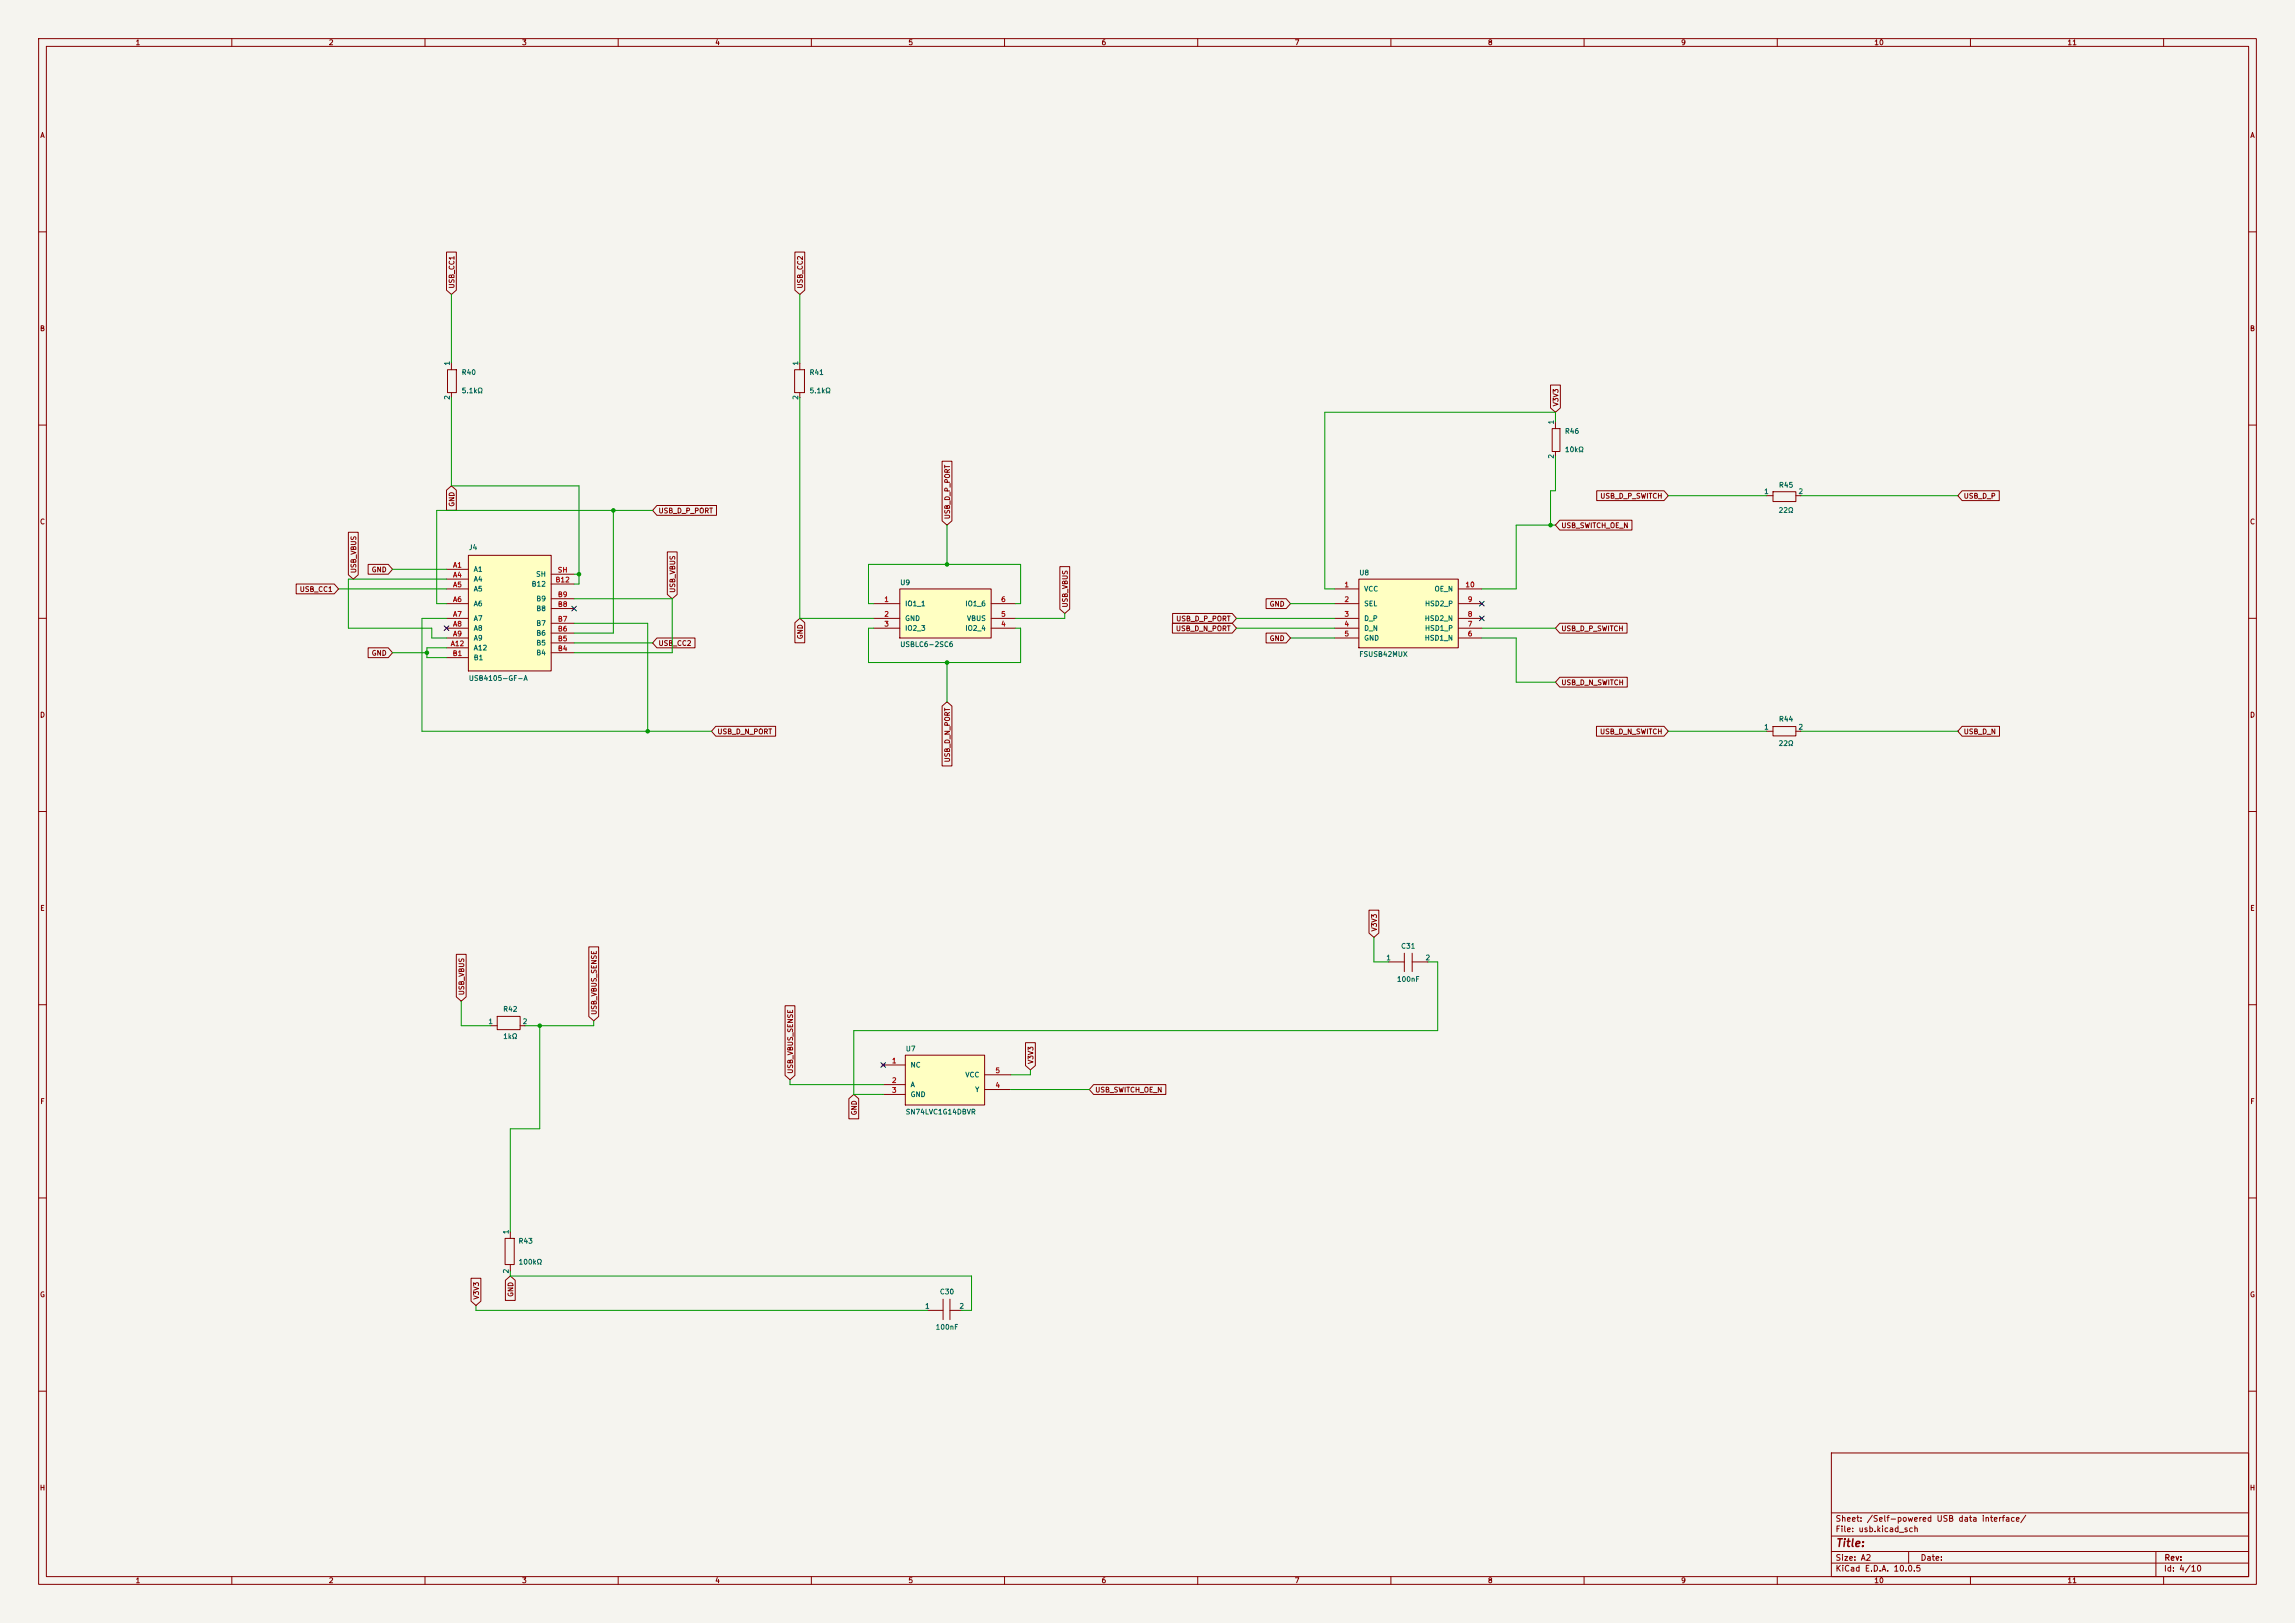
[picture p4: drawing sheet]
<svg xmlns="http://www.w3.org/2000/svg" width="594mm" height="420mm" viewBox="0 0 594 420" stroke-linecap="round" stroke-linejoin="round" font-family="sans-serif">
<defs><g id="words">
<text font-size="2" fill="#840000" x="475" y="400.8">Title:</text>
<g font-size="1.5" fill="#840000">
<text x="475" y="394.1">Sheet: /Self-powered USB data interface/</text>
<text x="475" y="396.8">File: usb.kicad_sch</text>
<text x="475" y="407">KiCad E.D.A. 10.0.5</text>
<text x="475" y="404.2">Size: A2</text>
<text x="497" y="404.2">Date:</text>
<text x="560" y="407">Id: 4/10</text>
<text x="560.1" y="404.2">Rev:</text>
</g>
<g font-size="1.3" fill="#840000">
<text x="35" y="12">1</text>
<text x="85" y="12">2</text>
<text x="135" y="12">3</text>
<text x="185" y="12">4</text>
<text x="235" y="12">5</text>
<text x="285" y="12">6</text>
<text x="335" y="12">7</text>
<text x="385" y="12">8</text>
<text x="435" y="12">9</text>
<text x="485" y="12">10</text>
<text x="535" y="12">11</text>
<text x="10.3" y="36">A</text>
<text x="582.3" y="36">A</text>
<text x="117.9" y="74.8" transform="rotate(-90 117.9 74.8)">USB_CC1</text>
<text x="208.1" y="74.8" transform="rotate(-90 208.1 74.8)">USB_CC2</text>
<text x="10.2" y="86">B</text>
<text x="582.2" y="86">B</text>
<text x="403.6" y="105.3" transform="rotate(-90 403.6 105.3)">V3V3</text>
<text x="117.9" y="131.3" transform="rotate(-90 117.9 131.3)">GND</text>
<text x="414.1" y="129.3">USB_D_P_SWITCH</text>
<text x="508.1" y="129.3">USB_D_P</text>
<text x="10.2" y="136">C</text>
<text x="170.3" y="133.1">USB_D_P_PORT</text>
<text x="246.2" y="134.5" transform="rotate(-90 246.2 134.5)">USB_D_P_PORT</text>
<text x="404" y="136.9">USB_SWITCH_OE_N</text>
<text x="582.2" y="136">C</text>
<text x="92.5" y="148.5" transform="rotate(-90 92.5 148.5)">USB_VBUS</text>
<text x="96.1" y="148.4">GND</text>
<text x="77.4" y="153.5">USB_CC1</text>
<text x="175" y="153.5" transform="rotate(-90 175 153.5)">USB_VBUS</text>
<text x="276.6" y="157.3" transform="rotate(-90 276.6 157.3)">USB_VBUS</text>
<text x="304.3" y="161.1">USB_D_P_PORT</text>
<text x="328.5" y="157.3">GND</text>
<text x="170.3" y="167.4">USB_CC2</text>
<text x="208.1" y="165.5" transform="rotate(-90 208.1 165.5)">GND</text>
<text x="304.2" y="163.6">USB_D_N_PORT</text>
<text x="328.5" y="166.2">GND</text>
<text x="404" y="163.6">USB_D_P_SWITCH</text>
<text x="96.1" y="170">GND</text>
<text x="404" y="177.6">USB_D_N_SWITCH</text>
<text x="10.2" y="186">D</text>
<text x="582.2" y="186">D</text>
<text x="185.6" y="190.3">USB_D_N_PORT</text>
<text x="414" y="190.3">USB_D_N_SWITCH</text>
<text x="508.1" y="190.3">USB_D_N</text>
<text x="246.2" y="197.4" transform="rotate(-90 246.2 197.4)">USB_D_N_PORT</text>
<text x="10.3" y="236">E</text>
<text x="582.3" y="236">E</text>
<text x="356.7" y="241.2" transform="rotate(-90 356.7 241.2)">V3V3</text>
<text x="120.4" y="257.7" transform="rotate(-90 120.4 257.7)">USB_VBUS</text>
<text x="154.7" y="262.8" transform="rotate(-90 154.7 262.8)">USB_VBUS_SENSE</text>
<text x="267.8" y="275.5" transform="rotate(-90 267.8 275.5)">V3V3</text>
<text x="205.5" y="278" transform="rotate(-90 205.5 278)">USB_VBUS_SENSE</text>
<text x="10.3" y="286">F</text>
<text x="283.3" y="283">USB_SWITCH_OE_N</text>
<text x="582.3" y="286">F</text>
<text x="222" y="288.7" transform="rotate(-90 222 288.7)">GND</text>
<text x="10.2" y="336">G</text>
<text x="133.1" y="335.7" transform="rotate(-90 133.1 335.7)">GND</text>
<text x="582.2" y="336">G</text>
<text x="124.2" y="336.4" transform="rotate(-90 124.2 336.4)">V3V3</text>
<text x="10.2" y="386">H</text>
<text x="582.2" y="386">H</text>
<text x="35" y="410">1</text>
<text x="85" y="410">2</text>
<text x="135" y="410">3</text>
<text x="185" y="410">4</text>
<text x="235" y="410">5</text>
<text x="285" y="410">6</text>
<text x="335" y="410">7</text>
<text x="385" y="410">8</text>
<text x="435" y="410">9</text>
<text x="485" y="410">10</text>
<text x="535" y="410">11</text>
</g>
<g font-size="1.3" fill="#006464">
<text x="116.7" y="94.7" transform="rotate(-90 116.7 94.7)">1</text>
<text x="206.9" y="94.7" transform="rotate(-90 206.9 94.7)">1</text>
<text x="119.4" y="97.3">R40</text>
<text x="209.4" y="97.3">R41</text>
<text x="116.7" y="103.6" transform="rotate(-90 116.7 103.6)">2</text>
<text x="119.4" y="102.1">5.1kΩ</text>
<text x="206.9" y="103.6" transform="rotate(-90 206.9 103.6)">2</text>
<text x="209.4" y="102.1">5.1kΩ</text>
<text x="402.5" y="110" transform="rotate(-90 402.5 110)">1</text>
<text x="404.9" y="112.6">R46</text>
<text x="402.5" y="118.8" transform="rotate(-90 402.5 118.8)">2</text>
<text x="404.9" y="117.3">10kΩ</text>
<text x="456.5" y="128.1">1</text>
<text x="460.3" y="126.5">R45</text>
<text x="465.4" y="128.1">2</text>
<text x="460.2" y="133">22Ω</text>
<text x="121.2" y="142.6">J4</text>
<text x="122.5" y="148.3">A1</text>
<text x="138.6" y="149.6">SH</text>
<text x="351.7" y="149.2">U8</text>
<text x="122.5" y="150.8">A4</text>
<text x="122.5" y="153.4">A5</text>
<text x="137.5" y="152.1">B12</text>
<text x="138.7" y="155.9">B9</text>
<text x="232.9" y="151.7">U9</text>
<text x="352.9" y="153.4">VCC</text>
<text x="371.2" y="153.4">OE_N</text>
<text x="122.5" y="157.2">A6</text>
<text x="122.5" y="161">A7</text>
<text x="138.7" y="158.4">B8</text>
<text x="234.1" y="157.2">IO1_1</text>
<text x="234.1" y="161">GND</text>
<text x="249.7" y="157.2">IO1_6</text>
<text x="250.1" y="161">VBUS</text>
<text x="352.9" y="157.2">SEL</text>
<text x="352.9" y="161">D_P</text>
<text x="368.6" y="161">HSD2_N</text>
<text x="368.7" y="157.2">HSD2_P</text>
<text x="122.5" y="163.5">A8</text>
<text x="122.5" y="166.1">A9</text>
<text x="138.7" y="167.3">B5</text>
<text x="138.7" y="164.8">B6</text>
<text x="138.7" y="162.3">B7</text>
<text x="232.9" y="167.7">USBLC6-2SC6</text>
<text x="234.1" y="163.5">IO2_3</text>
<text x="249.7" y="163.5">IO2_4</text>
<text x="352.9" y="163.5">D_N</text>
<text x="352.9" y="166.1">GND</text>
<text x="368.6" y="166.1">HSD1_N</text>
<text x="368.7" y="163.5">HSD1_P</text>
<text x="122.5" y="168.6">A12</text>
<text x="122.5" y="171.1">B1</text>
<text x="138.7" y="169.9">B4</text>
<text x="351.7" y="170.3">FSUSB42MUX</text>
<text x="121.2" y="176.5">USB4105-GF-A</text>
<text x="456.5" y="189.1">1</text>
<text x="460.3" y="187">R44</text>
<text x="465.4" y="189.1">2</text>
<text x="460.2" y="193.3">22Ω</text>
<text x="362.5" y="245.8">C31</text>
<text x="358.7" y="248.8">1</text>
<text x="368.8" y="248.8">2</text>
<text x="361.4" y="254.4">100nF</text>
<text x="130.1" y="262.1">R42</text>
<text x="126.3" y="265.3">1</text>
<text x="130.1" y="269.2">1kΩ</text>
<text x="135.2" y="265.3">2</text>
<text x="234.3" y="272.4">U7</text>
<text x="235.6" y="276.6">NC</text>
<text x="235.6" y="281.6">A</text>
<text x="249.7" y="279.1">VCC</text>
<text x="235.6" y="284.2">GND</text>
<text x="252.3" y="282.9">Y</text>
<text x="234.3" y="288.7">SN74LVC1G14DBVR</text>
<text x="131.9" y="319.5" transform="rotate(-90 131.9 319.5)">1</text>
<text x="134.1" y="322.1">R43</text>
<text x="131.9" y="329.7" transform="rotate(-90 131.9 329.7)">2</text>
<text x="134.1" y="327.5">100kΩ</text>
<text x="243.1" y="335.2">C30</text>
<text x="239.3" y="339">1</text>
<text x="248.2" y="339">2</text>
<text x="242" y="344.4">100nF</text>
</g>
<g font-size="1.3" fill="#a90000">
<text x="117.1" y="147.2">A1</text>
<text x="117.1" y="149.7">A4</text>
<text x="144.2" y="148.5">SH</text>
<text x="117.1" y="152.3">A5</text>
<text x="143.7" y="151">B12</text>
<text x="144.3" y="154.8">B9</text>
<text x="347.8" y="152.3">1</text>
<text x="379.2" y="152.3">10</text>
<text x="117.1" y="156.1">A6</text>
<text x="117.1" y="159.9">A7</text>
<text x="144.3" y="161.2">B7</text>
<text x="144.3" y="157.3">B8</text>
<text x="228.7" y="156.1">1</text>
<text x="228.7" y="159.9">2</text>
<text x="259" y="159.9">5</text>
<text x="259" y="156.1">6</text>
<text x="347.8" y="156.1">2</text>
<text x="347.8" y="159.9">3</text>
<text x="379.8" y="159.9">8</text>
<text x="379.8" y="156.1">9</text>
<text x="116.5" y="167.5">A12</text>
<text x="117.1" y="162.4">A8</text>
<text x="117.1" y="165">A9</text>
<text x="144.3" y="166.2">B5</text>
<text x="144.3" y="163.7">B6</text>
<text x="228.7" y="162.4">3</text>
<text x="259" y="162.4">4</text>
<text x="347.8" y="162.4">4</text>
<text x="347.8" y="165">5</text>
<text x="379.8" y="165">6</text>
<text x="379.8" y="162.4">7</text>
<text x="117" y="170">B1</text>
<text x="144.3" y="168.8">B4</text>
<text x="230.7" y="275.5">1</text>
<text x="230.7" y="280.5">2</text>
<text x="257.5" y="281.8">4</text>
<text x="257.5" y="278">5</text>
<text x="230.7" y="283.1">3</text>
</g>
</g></defs>
<path d="M0 0h594v420h-594z" fill="#f5f4ef" stroke="#f5f4ef" stroke-width=".26"/>
<g fill="none" stroke="#840000" stroke-width=".26">
<path d="M10 10h574v400h-574zM12 12h570v396h-570zM60 10v2M110 10v2M160 10v2M210 10v2M260 10v2M310 10v2M360 10v2M410 10v2M460 10v2M510 10v2"/>
<path d="M560 10v2M10 60h2M582 60h2M205.7 95.7h2.5v5.9h-2.5zM207 94v1.7M10 110h2M207 101.6v1.3M582 110h2M457.2 128.3h1.7M458.9 127.3h5.9v2.5h-5.9zM464.8 128.3h1.3M10 160h2"/>
<path d="M582 160h2M10 210h2M582 210h2M10 260h2M127 265.4h1.7M128.7 263h5.9v3.4h-5.9zM134.6 265.4h1.3M582 260h2M10 310h2M582 310h2M10 360h2M474 376h108v32h-108z"/>
<path d="M582 360h2M474 397.5h108M474 391.5h108M60 408v2M110 408v2M160 408v2M210 408v2M260 408v2M310 408v2M360 408v2M410 408v2M460 408v2"/>
<path d="M474 404.5h108M474 401.5h108M494 401.5v3M510 408v2M558 401.5v6.5M560 408v2"/>
</g>
<path d="M121.2 143.7h21.5v29.9h-21.5z" fill="#ffffc2"/>
<g fill="none" stroke="#840000" stroke-width=".26">
<path d="M115.8 95.7h2.3v5.9h-2.3zM116.8 94v1.7M116.8 101.6v1.3M115.6 147.3h5.6M115.6 149.9h5.6M115.6 152.4h5.6M115.6 156.2h5.6M121.2 143.7h21.5v29.9h-21.5zM142.7 157.5h5.9M142.7 154.9h5.9M142.7 151.1h5.9M142.7 148.6h5.9"/>
<path d="M115.6 160h5.6M115.6 162.6h5.6M115.6 165.1h5.6M115.6 167.6h5.6M115.6 170.2h5.6M142.7 168.9h5.9M142.7 166.4h5.9M142.7 163.8h5.9M142.7 161.3h5.9"/>
</g>
<path d="M351.7 149.9h25.7v17.7h-25.7z" fill="#ffffc2"/>
<g fill="none" stroke="#840000" stroke-width=".26">
<path d="M345.4 152.4h6.3M345.4 156.2h6.3M351.7 149.9h25.7v17.7h-25.7zM377.4 152.4h6.1M377.4 156.2h6.1M345.4 160h6.3M345.4 162.6h6.3M345.4 165.1h6.3M377.4 160h6.1M377.4 162.6h6.1M377.4 165.1h6.1M240 339.1h4.1"/>
<path d="M244.1 336.2v5.3M245.9 336.2v5.3M245.9 339.1h3"/>
</g>
<path d="M234.3 273.1h20.5v12.8h-20.5z" fill="#ffffc2"/>
<g fill="none" stroke="#840000" stroke-width=".26">
<path d="M401.7 110.9h2.1v5.9h-2.1zM402.6 109.2v1.7M402.6 116.8v1.3M359.4 248.9h4.1M363.5 246.7v4.7M365.5 246.7v4.7M365.5 248.9h4.1M228.2 275.2l.8 .8M228.6 275.6h5.7M229 275.2l-.8 .8M234.3 273.1h20.5v12.8h-20.5zM254.8 278.1h6.8"/>
<path d="M228.6 280.7h5.7M228.6 283.2h5.7M254.8 281.9h6.8M132.1 318.8v1.7M130.7 320.5h2.4v6.7h-2.4zM132.1 327.2v1.7"/>
</g>
<path d="M232.9 152.4h23.6v12.7h-23.6z" fill="#ffffc2"/>
<g fill="none" stroke="#840000" stroke-width=".26">
<path d="M115.6 65.2h2.5v9.9l-1.3 1.1-1.2-1.1zM205.7 65.2h2.6v9.9l-1.3 1.1-1.3-1.1zM401.3 99.6h2.6v6l-1.3 1.1-1.3-1.1zM243.8 119.4h2.6v15.4l-1.3 1.1-1.3-1.1zM90.2 137.7h2.5v11l-1.3 1.2-1.2-1.2zM115.6 126.8l1.2-1.1 1.3 1.1v5.2h-2.5zM170 130.8h15.4v2.6h-15.4l-1.1-1.3zM403.7 134.6h18.7v2.6h-18.7l-1.1-1.3zM413.3 127h17.4l1.1 1.3-1.1 1.2h-17.4zM507.8 127h9.7v2.5h-9.7l-1.1-1.2zM76.7 151.1h9.8l1.1 1.3-1.1 1.3h-9.8zM95.3 146h5.2l1.1 1.3-1.1 1.3h-5.2z"/>
<path d="M172.7 142.8h2.6v11l-1.3 1.1-1.3-1.1zM226.1 156.2h6.8M232.9 152.4h23.6v12.7h-23.6zM256.5 156.2h6.4M274.3 146.6h2.6v11l-1.3 1.2-1.3-1.2zM303.5 158.7h15.4l1.1 1.3-1.1 1.3h-15.4zM327.7 154.9h5.2l1.1 1.3-1.1 1.3h-5.2zM95.3 167.6h5.2l1.1 1.3-1.1 1.3h-5.2zM170 165.1h9.9v2.5h-9.9l-1.1-1.2zM205.7 161.1l1.3-1.1 1.3 1.1v5.2h-2.6zM226.1 160h6.8M226.1 162.6h6.8"/>
<path d="M256.5 160h6.4M256.5 162.6h6.4M303.4 161.3h15.5l1.1 1.3-1.1 1.2h-15.5zM327.7 163.8h5.2l1.1 1.3-1.1 1.3h-5.2zM403.7 175.3h17.5v2.5h-17.5l-1.1-1.3zM403.7 161.3h17.4v2.5h-17.4l-1.1-1.2zM185.3 188h15.4v2.5h-15.4l-1.2-1.3zM243.8 182.7l1.3-1.1 1.3 1.1v15.5h-2.6zM413.2 188h17.5l1.1 1.2-1.1 1.3h-17.5zM457.2 189.2h1.7M458.9 188h5.9v2.4h-5.9zM464.8 189.2h1.3"/>
<path d="M507.8 188h9.7v2.5h-9.7l-1.1-1.3zM354.3 235.5h2.6v6l-1.3 1.1-1.3-1.1zM118.1 247h2.6v11l-1.3 1.1-1.3-1.1zM152.4 245h2.5v18l-1.2 1.2-1.3-1.2zM203.2 260.3h2.5v18l-1.2 1.1-1.3-1.1zM265.4 269.8h2.6v5.9l-1.3 1.2-1.3-1.2zM219.7 284.3l1.3-1.1 1.3 1.1v5.2h-2.6zM283.1 280.7h18.6v2.5h-18.6l-1.2-1.3zM121.9 330.8h2.6v5.9l-1.3 1.1-1.3-1.1zM130.8 331.3l1.3-1.1 1.3 1.1v5.2h-2.6z"/>
</g>
<g fill="none" stroke="#009600" stroke-width=".26">
<path d="M116.8 76.2v17.8M207 76.2v17.8M116.8 102.9v22.8h33.1v25.4h-1.3M207 102.9v57.1h19.1M402.6 109.2v-2.5h-59.7v45.7h2.5M402.6 118.1v8.9h-1.3v8.9M158.7 132.1v31.7h-10.1M168.9 132.1h-55.9v24.1h2.6M245.1 135.9v10.2M402.6 135.9h-10.2v16.5h-8.9M431.8 128.3h25.4M466.1 128.3h40.6"/>
<path d="M87.6 152.4h28M101.6 147.3h14M115.6 149.9h-25.4v12.7h21.6v2.5h3.8M148.6 154.9h25.4v14h-25.4M148.6 148.6h1.3M226.1 156.2h-1.3v-10.1h39.4v10.1h-1.3M275.6 158.8v1.2h-12.7M334 156.2h11.4M101.6 168.9h8.9M115.6 160h-6.4v29.2h74.9M115.6 167.6h-5.1v2.6h5.1M148.6 161.3h19v27.9"/>
<path d="M148.6 166.4h20.3M226.1 162.6h-1.3v8.9h39.4v-8.9h-1.3M245.1 171.5v10.1M320 162.6h25.4M320 160h25.4M334 165.1h11.4M383.5 162.6h19.1M383.5 165.1h8.9v11.4h10.2M431.8 189.2h25.4M466.1 189.2h40.6M119.4 259.1v6.3h7.6M355.6 242.6v6.3h3.8"/>
<path d="M369.6 248.9h2.5v17.8h-151.1v16.5h7.6M139.7 265.4v26.7h-7.6v26.7M153.7 264.2v1.2h-17.8M204.5 279.4v1.3h24.1M266.7 276.9v1.2h-5.1M261.6 281.9h20.3M123.2 337.8v1.3h116.8M132.1 328.9v1.3h119.4v8.9h-2.6"/>
</g>
<path d="M148 156.9l1.2 1.2M149.2 156.9l-1.2 1.2M382.9 159.4l1.2 1.2M382.9 155.6l1.2 1.2M384.1 159.4l-1.2 1.2M384.1 155.6l-1.2 1.2M115 162l1.2 1.2M116.2 162l-1.2 1.2M228 275l1.2 1.2M229.2 275l-1.2 1.2" fill="none" stroke="#000084" stroke-width=".26"/>
<g fill="#009600" stroke="#009600" stroke-width=".26">
<circle cx="245.1" cy="171.5" r=".46"/>
<circle cx="245.1" cy="146.1" r=".46"/>
<circle cx="139.7" cy="265.4" r=".46"/>
<circle cx="167.6" cy="189.2" r=".46"/>
<circle cx="149.9" cy="148.6" r=".46"/>
<circle cx="110.5" cy="168.9" r=".46"/>
<circle cx="401.3" cy="135.9" r=".46"/>
<circle cx="158.7" cy="132.1" r=".46"/>
</g>
<use href="#words"/>
</svg>
